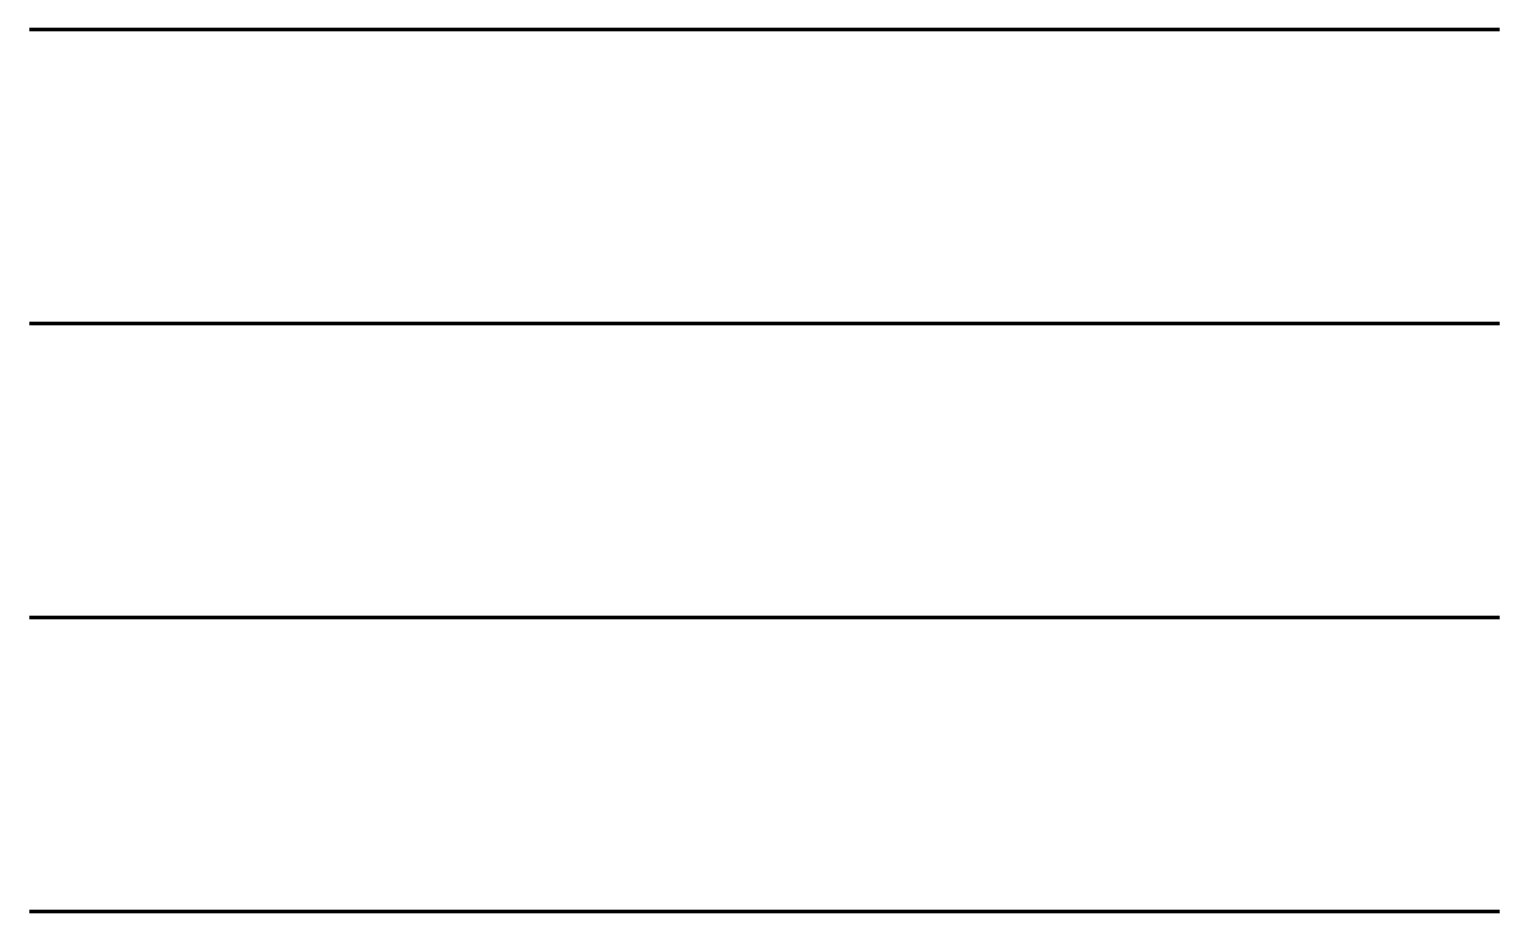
# Model space of a CAD drawing. Header units: millimetres. Extents: x 0 to 200, y 0 to 120.
import ezdxf

# ---------------------------------------------------------------- set-up
doc = ezdxf.new("R2010")
doc.units = ezdxf.units.MM
doc.layers.get('0').update_dxf_attribs({"linetype": 'CONTINUOUS'})
doc.layers.add('RED', color=1, linetype='CONTINUOUS')

msp = doc.modelspace()

# ---------------------------------------------------------------- linework, layer by layer
at = {"lineweight": 211}
for p, q in [((0, 80), (200, 80)), ((0, 40), (200, 40)), ((0, 0), (200, 0))]:
    msp.add_line(p, q, dxfattribs=at)
at = {"layer": 'RED', "color": 1, "lineweight": 211}
msp.add_line((0, 120), (200, 120), dxfattribs=at)

doc.saveas('drawing.dxf')
